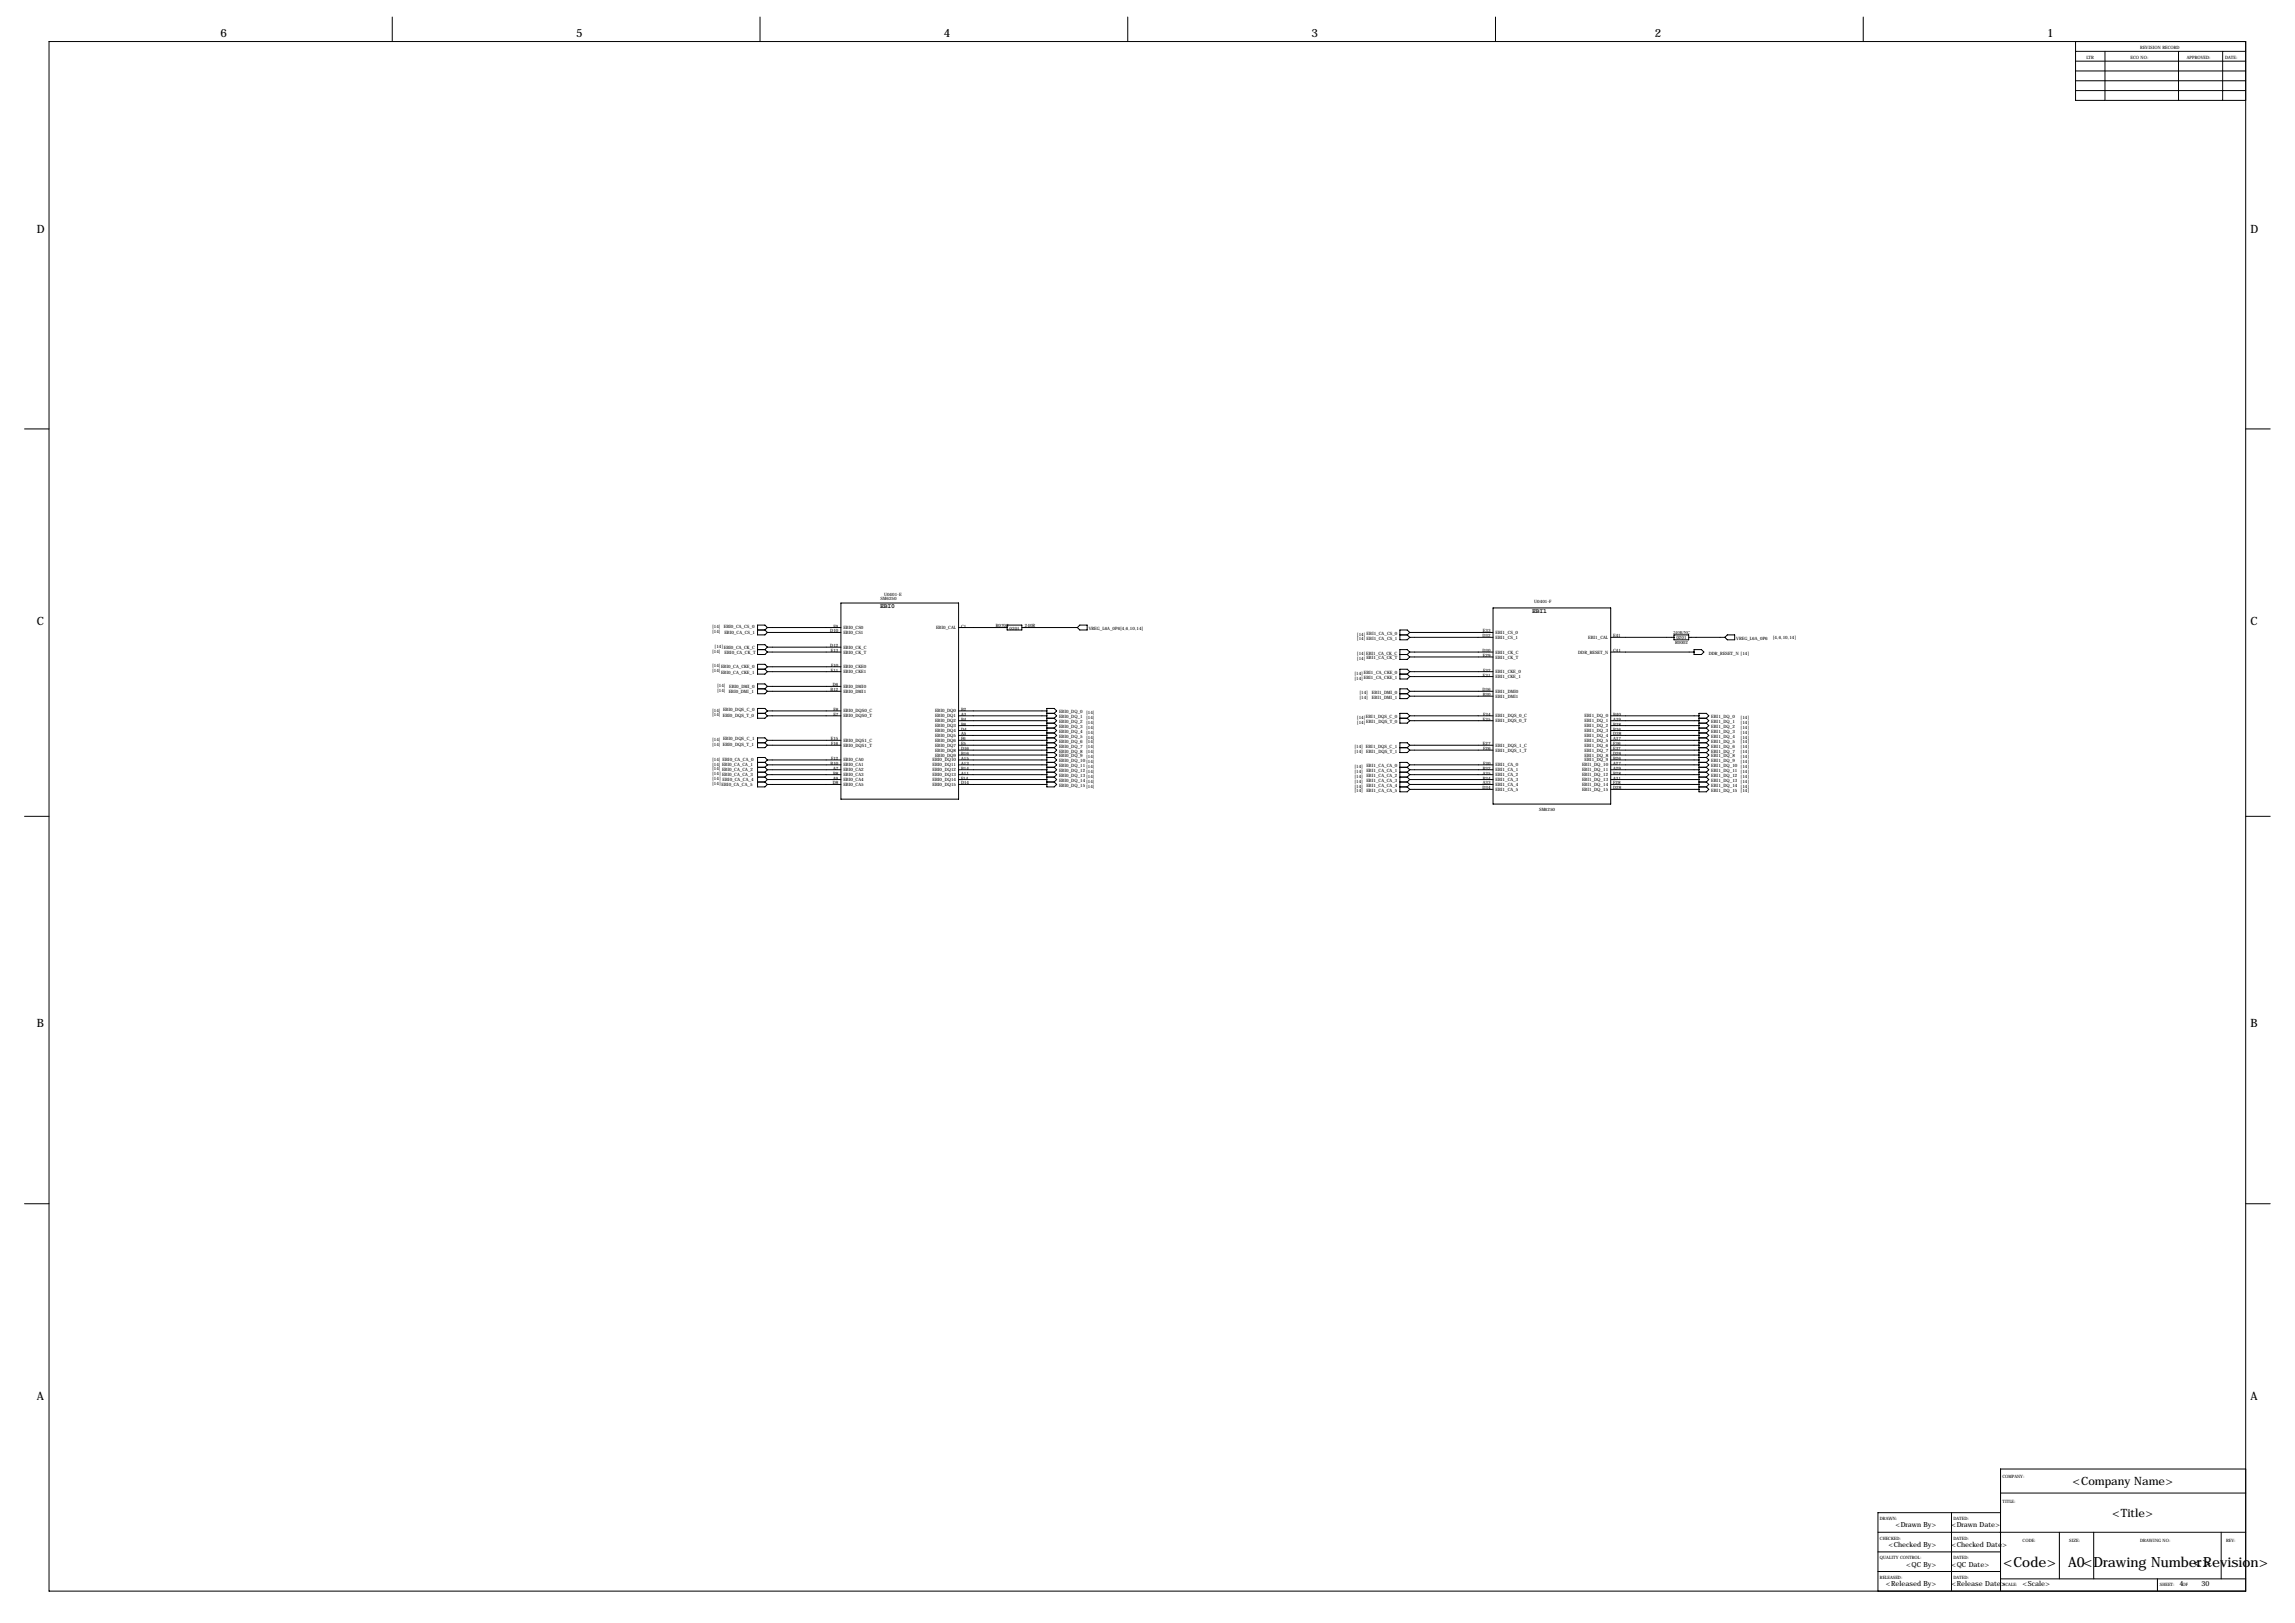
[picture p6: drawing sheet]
<svg xmlns="http://www.w3.org/2000/svg" width="1189mm" height="841mm" viewBox="0 0 1189 841" stroke-linecap="round" stroke-linejoin="round" font-family="sans-serif">
<defs><g id="words">
<g font-size="7.3">
<text x="1038" y="811">&lt;Code&gt;</text>
<text x="1071" y="811">A0&lt;Drawing Number&gt;</text>
<text x="1136" y="811">&lt;Revision&gt;</text>
</g>
<g font-size="5.9">
<text x="114" y="19">6</text>
<text x="298" y="19">5</text>
<text x="489" y="19">4</text>
<text x="679" y="19">3</text>
<text x="857" y="19">2</text>
<text x="1060" y="19">1</text>
<text x="19" y="121">D</text>
<text x="1166" y="121">D</text>
<text x="19" y="324">C</text>
<text x="1166" y="324">C</text>
<text x="19" y="532">B</text>
<text x="1166" y="532">B</text>
<text x="19" y="725">A</text>
<text x="1166" y="725">A</text>
<text x="1074" y="769">&lt;Company Name&gt;</text>
<text x="1094" y="786">&lt;Title&gt;</text>
</g>
<g font-size="3.6">
<text x="982" y="791">&lt;Drawn By&gt;</text>
<text x="1011" y="791">&lt;Drawn Date&gt;</text>
<text x="978" y="801">&lt;Checked By&gt;</text>
<text x="1011" y="801">&lt;Checked Date&gt;</text>
<text x="988" y="811">&lt;QC By&gt;</text>
<text x="1011" y="811">&lt;QC Date&gt;</text>
<text x="977" y="822">&lt;Released By&gt;</text>
<text x="1011" y="822">&lt;Release Date&gt;</text>
<text x="1048" y="822">&lt;Scale&gt;</text>
<text x="1129" y="822">4</text>
<text x="1140" y="822">30</text>
</g>
<g font-size="3.3">
<text x="456" y="315">EBI0</text>
<text x="794" y="317">EBI1</text>
</g>
<g font-size="2.3">
<text x="1109" y="25">REVISION RECORD</text>
<text x="1081" y="30">LTR</text>
<text x="1104" y="30">ECO NO:</text>
<text x="1133" y="30">APPROVED:</text>
<text x="1153" y="30">DATE:</text>
<text x="456" y="311">SM6250</text>
<text x="458" y="309">U0401-E</text>
<text x="795" y="312">U0401-F</text>
<text x="369" y="325">[14] EBI0_CA_CS_0</text>
<text x="369" y="328">[14]</text>
<text x="375" y="328">EBI0_CA_CS_1</text>
<text x="430" y="328">D10</text>
<text x="432" y="325">E9</text>
<text x="437" y="326">EBI0_CS0</text>
<text x="437" y="328">EBI0_CS1</text>
<text x="485" y="326">EBI0_CAL</text>
<text x="498" y="325">C1</text>
<text x="516" y="325">R0702</text>
<text x="523" y="326">0201</text>
<text x="531" y="325">240R</text>
<text x="564" y="326">VREG_L6A_0P6[4,6,10,14]</text>
<text x="703" y="329">[14] EBI1_CA_CS_0</text>
<text x="768" y="328">E33</text>
<text x="775" y="328">EBI1_CS_0</text>
<text x="867" y="328">240R/NC</text>
<text x="370" y="336">[14]EBI0_CA_CK_C</text>
<text x="430" y="335">D12</text>
<text x="703" y="332">[14] EBI1_CA_CS_1</text>
<text x="768" y="330">D32</text>
<text x="775" y="331">EBI1_CS_1</text>
<text x="823" y="331">EBI1_CAL</text>
<text x="836" y="330">E41</text>
<text x="868" y="333">R0002</text>
<text x="868" y="331">0201</text>
<text x="899" y="331">VREG_L6A_0P6</text>
<text x="918" y="331">[4,6,10,14]</text>
<text x="369" y="338">[14]</text>
<text x="375" y="339">EBI0_CA_CK_T</text>
<text x="430" y="338">E13</text>
<text x="437" y="336">EBI0_CK_C</text>
<text x="437" y="339">EBI0_CK_T</text>
<text x="703" y="339">[14]EBI1_CA_CK_C</text>
<text x="703" y="342">[14] EBI1_CA_CK_T</text>
<text x="768" y="338">D30</text>
<text x="768" y="340">E29</text>
<text x="775" y="339">EBI1_CK_C</text>
<text x="775" y="341">EBI1_CK_T</text>
<text x="818" y="339">DDR_RESET_N</text>
<text x="836" y="338">C41</text>
<text x="885" y="339">DDR_RESET_N [14]</text>
<text x="369" y="346">[14]EBI0_CA_CKE_0</text>
<text x="430" y="348">E11</text>
<text x="431" y="345">F10</text>
<text x="437" y="346">EBI0_CKE0</text>
<text x="768" y="348">F32</text>
<text x="369" y="348">[14]</text>
<text x="374" y="349">EBI0_CA_CKE_1</text>
<text x="437" y="349">EBI0_CKE1</text>
<text x="702" y="350">[14] EBI1_CA_CKE_0</text>
<text x="702" y="352">[14] EBI1_CA_CKE_1</text>
<text x="768" y="350">E31</text>
<text x="775" y="349">EBI1_CKE_0</text>
<text x="775" y="351">EBI1_CKE_1</text>
<text x="371" y="356">[14]</text>
<text x="371" y="358">[14] EBI0_DMI_1</text>
<text x="378" y="356">EBI0_DMI_0</text>
<text x="430" y="358">B12</text>
<text x="431" y="356">D6</text>
<text x="437" y="356">EBI0_DMI0</text>
<text x="437" y="359">EBI0_DMI1</text>
<text x="704" y="360">[14]</text>
<text x="711" y="359">EBI1_DMI_0</text>
<text x="768" y="358">D36</text>
<text x="775" y="359">EBI1_DMI0</text>
<text x="704" y="362">[14]</text>
<text x="711" y="362">EBI1_DMI_1</text>
<text x="768" y="361">B30</text>
<text x="775" y="361">EBI1_DMI1</text>
<text x="369" y="369">[14] EBI0_DQS_C_0</text>
<text x="369" y="371">[14] EBI0_DQS_T_0</text>
<text x="432" y="371">E7</text>
<text x="432" y="368">F8</text>
<text x="437" y="369">EBI0_DQS0_C</text>
<text x="437" y="372">EBI0_DQS0_T</text>
<text x="484" y="369">EBI0_DQ0</text>
<text x="484" y="372">EBI0_DQ1</text>
<text x="498" y="368">B2</text>
<text x="498" y="371">A3</text>
<text x="549" y="369">EBI0_DQ_0 [14]</text>
<text x="768" y="371">F34</text>
<text x="775" y="372">EBI1_DQS_0_C</text>
<text x="821" y="372">EBI1_DQ_0</text>
<text x="836" y="371">B40</text>
<text x="484" y="374">EBI0_DQ2</text>
<text x="484" y="377">EBI0_DQ3</text>
<text x="498" y="373">B4</text>
<text x="498" y="376">B6</text>
<text x="549" y="372">EBI0_DQ_1</text>
<text x="549" y="375">EBI0_DQ_2</text>
<text x="549" y="377">EBI0_DQ_3 [14]</text>
<text x="563" y="372">[14]</text>
<text x="563" y="375">[14]</text>
<text x="703" y="372">[14]EBI1_DQS_C_0</text>
<text x="703" y="375">[14]EBI1_DQS_T_0</text>
<text x="768" y="373">E35</text>
<text x="775" y="374">EBI1_DQS_0_T</text>
<text x="821" y="374">EBI1_DQ_1</text>
<text x="821" y="377">EBI1_DQ_2</text>
<text x="836" y="373">A39</text>
<text x="836" y="376">B38</text>
<text x="886" y="372">EBI1_DQ_0</text>
<text x="886" y="375">EBI1_DQ_1</text>
<text x="886" y="377">EBI1_DQ_2</text>
<text x="902" y="372">[14]</text>
<text x="902" y="375">[14]</text>
<text x="902" y="377">[14]</text>
<text x="369" y="384">[14] EBI0_DQS_C_1</text>
<text x="430" y="383">E15</text>
<text x="484" y="379">EBI0_DQ4</text>
<text x="484" y="382">EBI0_DQ5</text>
<text x="498" y="378">D4</text>
<text x="498" y="381">A5</text>
<text x="498" y="383">F6</text>
<text x="549" y="380">EBI0_DQ_4</text>
<text x="549" y="382">EBI0_DQ_5</text>
<text x="563" y="380">[14]</text>
<text x="563" y="383">[14]</text>
<text x="821" y="379">EBI1_DQ_3</text>
<text x="821" y="382">EBI1_DQ_4</text>
<text x="836" y="378">B36</text>
<text x="836" y="381">D38</text>
<text x="836" y="383">A37</text>
<text x="886" y="380">EBI1_DQ_3</text>
<text x="886" y="382">EBI1_DQ_4</text>
<text x="902" y="380">[14]</text>
<text x="902" y="383">[14]</text>
<text x="369" y="386">[14] EBI0_DQS_T_1</text>
<text x="431" y="386">F16</text>
<text x="437" y="384">EBI0_DQS1_C</text>
<text x="437" y="387">EBI0_DQS1_T</text>
<text x="484" y="384">EBI0_DQ6</text>
<text x="484" y="387">EBI0_DQ7</text>
<text x="484" y="389">EBI0_DQ8</text>
<text x="498" y="386">E5</text>
<text x="498" y="389">D16</text>
<text x="549" y="385">EBI0_DQ_6 [14]</text>
<text x="549" y="387">EBI0_DQ_7 [14]</text>
<text x="549" y="390">EBI0_DQ_8 [14]</text>
<text x="702" y="388">[14] EBI1_DQS_C_1</text>
<text x="768" y="386">E27</text>
<text x="768" y="389">F26</text>
<text x="775" y="387">EBI1_DQS_1_C</text>
<text x="775" y="389">EBI1_DQS_1_T</text>
<text x="821" y="384">EBI1_DQ_5</text>
<text x="821" y="387">EBI1_DQ_6</text>
<text x="821" y="389">EBI1_DQ_7</text>
<text x="836" y="386">F36</text>
<text x="836" y="389">E37</text>
<text x="886" y="385">EBI1_DQ_5</text>
<text x="886" y="387">EBI1_DQ_6</text>
<text x="886" y="390">EBI1_DQ_7</text>
<text x="902" y="385">[14]</text>
<text x="902" y="388">[14]</text>
<text x="369" y="394">[14] EBI0_CA_CA_0</text>
<text x="431" y="394">F12</text>
<text x="437" y="394">EBI0_CA0</text>
<text x="483" y="394">EBI0_DQ10</text>
<text x="484" y="392">EBI0_DQ9</text>
<text x="498" y="394">A15</text>
<text x="498" y="391">B16</text>
<text x="549" y="392">EBI0_DQ_9</text>
<text x="549" y="395">EBI0_DQ_10[14]</text>
<text x="563" y="393">[14]</text>
<text x="702" y="390">[14] EBI1_DQS_T_1</text>
<text x="821" y="392">EBI1_DQ_8</text>
<text x="821" y="394">EBI1_DQ_9</text>
<text x="836" y="391">D26</text>
<text x="836" y="394">B26</text>
<text x="886" y="392">EBI1_DQ_8</text>
<text x="886" y="395">EBI1_DQ_9</text>
<text x="902" y="390">[14]</text>
<text x="902" y="393">[14]</text>
<text x="902" y="395">[14]</text>
<text x="369" y="397">[14] EBI0_CA_CA_1</text>
<text x="369" y="399">[14] EBI0_CA_CA_2</text>
<text x="369" y="402">[14] EBI0_CA_CA_3</text>
<text x="430" y="396">B10</text>
<text x="432" y="399">A7</text>
<text x="432" y="401">B8</text>
<text x="437" y="397">EBI0_CA1</text>
<text x="437" y="400">EBI0_CA2</text>
<text x="483" y="397">EBI0_DQ11</text>
<text x="483" y="400">EBI0_DQ12</text>
<text x="498" y="396">A13</text>
<text x="498" y="399">B14</text>
<text x="498" y="401">A11</text>
<text x="549" y="397">EBI0_DQ_11 [14]</text>
<text x="549" y="400">EBI0_DQ_12[14]</text>
<text x="702" y="398">[14]</text>
<text x="702" y="400">[14]</text>
<text x="708" y="397">EBI1_CA_CA_0</text>
<text x="708" y="400">EBI1_CA_CA_1</text>
<text x="768" y="399">B32</text>
<text x="768" y="401">A35</text>
<text x="768" y="396">F30</text>
<text x="775" y="397">EBI1_CA_0</text>
<text x="775" y="400">EBI1_CA_1</text>
<text x="820" y="397">EBI1_DQ_10</text>
<text x="820" y="400">EBI1_DQ_11</text>
<text x="836" y="396">A27</text>
<text x="836" y="399">A29</text>
<text x="836" y="401">B28</text>
<text x="886" y="397">EBI1_DQ_10 [14]</text>
<text x="886" y="400">EBI1_DQ_11</text>
<text x="902" y="400">[14]</text>
<text x="369" y="404">[14] EBI0_CA_CA_4</text>
<text x="369" y="407">[14] EBI0_CA_CA_5</text>
<text x="431" y="406">D8</text>
<text x="432" y="404">A9</text>
<text x="437" y="402">EBI0_CA3</text>
<text x="437" y="405">EBI0_CA4</text>
<text x="437" y="407">EBI0_CA5</text>
<text x="483" y="402">EBI0_DQ13</text>
<text x="483" y="405">EBI0_DQ14</text>
<text x="483" y="407">EBI0_DQ15</text>
<text x="498" y="404">F14</text>
<text x="498" y="406">D14</text>
<text x="549" y="403">EBI0_DQ_13[14]</text>
<text x="549" y="405">EBI0_DQ_14[14]</text>
<text x="549" y="408">EBI0_DQ_15[14]</text>
<text x="702" y="403">[14]</text>
<text x="702" y="405">[14]</text>
<text x="702" y="408">[14]</text>
<text x="708" y="403">EBI1_CA_CA_2</text>
<text x="708" y="405">EBI1_CA_CA_3</text>
<text x="708" y="408">EBI1_CA_CA_4</text>
<text x="768" y="404">B34</text>
<text x="768" y="406">A33</text>
<text x="775" y="402">EBI1_CA_2</text>
<text x="775" y="405">EBI1_CA_3</text>
<text x="775" y="407">EBI1_CA_4</text>
<text x="820" y="402">EBI1_DQ_12</text>
<text x="820" y="405">EBI1_DQ_13</text>
<text x="820" y="407">EBI1_DQ_14</text>
<text x="836" y="404">A31</text>
<text x="836" y="406">F28</text>
<text x="886" y="403">EBI1_DQ_12 [14]</text>
<text x="886" y="405">EBI1_DQ_13 [14]</text>
<text x="886" y="408">EBI1_DQ_14 [14]</text>
<text x="702" y="410">[14]</text>
<text x="708" y="410">EBI1_CA_CA_5</text>
<text x="768" y="409">D34</text>
<text x="775" y="410">EBI1_CA_5</text>
<text x="820" y="410">EBI1_DQ_15</text>
<text x="836" y="409">D28</text>
<text x="886" y="410">EBI1_DQ_15 [14]</text>
<text x="797" y="420">SM6250</text>
<text x="1037" y="766">COMPANY:</text>
<text x="1037" y="778">TITLE:</text>
<text x="974" y="787">DRAWN:</text>
<text x="1012" y="787">DATED:</text>
<text x="974" y="797">CHECKED:</text>
<text x="1012" y="797">DATED:</text>
<text x="1048" y="799">CODE:</text>
<text x="1072" y="799">SIZE:</text>
<text x="1109" y="799">DRAWING NO:</text>
<text x="1153" y="799">REV:</text>
<text x="974" y="808">QUALITY CONTROL:</text>
<text x="1012" y="808">DATED:</text>
<text x="974" y="818">RELEASED:</text>
<text x="1012" y="818">DATED:</text>
<text x="1038" y="822">SCALE:</text>
<text x="1119" y="822">SHEET:</text>
<text x="1131" y="822">OF</text>
</g>
</g></defs>
<g fill="none" stroke="#000" stroke-width=".52">
<path d="M203 9v13M394 9v13M584 9v13M775 9v13M965 9v13M25 22h1138v802h-1138zM1075 22v30h88M1075 37h88M1075 27h88M1075 32h88M1090 27v25M1129 27v25"/>
<path d="M1151 27v25M1075 42h88M1075 47h88M13 222h12M1163 222h13M436 312h61v102h-61zM773 315h61v101h-61zM392 326h4M392 336h4M396 326l2 2M396 336l2 2M398 335h38"/>
<path d="M398 338h38M398 325h38M398 328h38M398 325l-2-1h-4v5h4l2-1M398 335l-2-1h-4v5h4l2-1M398 325l-2 1M398 335l-2 1M497 325h25M522 324h7v2h-7zM529 325h29M558 325l1-1h4v2h-4zM725 329h4"/>
<path d="M725 339h4M729 329l1 1M729 339l1 1M730 338h43M730 328h43M730 328l-1-2h-4v5h4l1-1M730 330h43M730 338l-1-2h-4v6h4l1-2M730 328l-1 1M730 338l-1 1M834 338h44M834 330h33"/>
<path d="M867 329h8v2h-8zM875 330h19M878 336h3l2 2-2 1h-3zM895 329h4v2h-4l-1-1zM392 347h4M392 357h4M396 347l2 1M396 357l2 1M398 345h38M398 348h38M398 356h38M398 358h38"/>
<path d="M398 345l-2-1h-4v5h4l2-1M398 356l-2-2h-4v5h4l2-1M398 345l-2 2M398 356l-2 1M725 349h4M725 359h4M729 349l1 1M729 359l1 2M730 348h43M730 358h43M730 350h43M730 340h43"/>
<path d="M730 348l-1-1h-4v5h4l1-2M730 358l-1-1h-4v5h4l1-1M730 348l-1 1M730 358l-1 1M392 369h4M396 369l2 2M398 368h38M398 371h38M398 368l-2-1h-4v5h4l2-1M398 368l-2 1M497 368h45M497 371h45"/>
<path d="M497 373h45M497 376h45M497 378h45M542 369h4M542 372h4M542 375h4M542 377h4M542 380h4M546 369l1-1-1-1h-4v41h4l1-2-1-1M546 369l1 2-1 1M546 372l1 1-1 2M546 375l1 1-1 1"/>
<path d="M546 377l1 1-1 2M546 380l1 1-1 1M725 372h4M729 372l1 1M730 371h43M730 373h43M730 361h43M730 371l-1-2h-4v6h4l1-2M730 371l-1 1M834 371h46M834 373h46M834 376h46"/>
<path d="M834 378h46M880 372h4M880 375h4M880 377h4M880 380h4M884 372l1-1-1-2h-4v41h4l1-1-1-1M884 372l1 1-1 2M884 375l1 1-1 1M884 377l1 1-1 2M884 380l1 1-1 1M392 385h4M392 395h4"/>
<path d="M392 397h4M392 400h4M396 385l2 1M396 395l2 1M396 397l2 2M396 400l2 1M398 394h38M398 396h38M398 399h38M398 383h38M398 386h38M398 383l-2-1h-4v5h4l2-1"/>
<path d="M398 394l-2-2h-4v16h4l2-2M398 383l-2 2M398 394l-2 1M398 396l-2 1M398 399l-2 1M497 394h45M497 396h45M497 399h45M497 383h45M497 386h45M497 381h45M497 389h45"/>
<path d="M497 391h45M542 382h4M542 385h4M542 387h4M542 390h4M542 392h4M542 395h4M542 397h4M542 400h4M546 382l1 1-1 2M546 385l1 1-1 1M546 387l1 2-1 1"/>
<path d="M546 390l1 1-1 1M546 392l1 2-1 1M546 395l1 1-1 1M546 397l1 2-1 1M546 400l1 1-1 2M725 387h4M725 397h4M725 400h4M729 387l1 2M729 397l1 2M729 400l1 1M730 396h43"/>
<path d="M730 399h43M730 386h43M730 389h43M730 386l-1-1h-4v5h4l1-1M730 396l-1-1h-4v15h4l1-1M730 386l-1 1M730 396l-1 1M730 399l-1 1M834 394h46M834 396h46M834 399h46M834 383h46"/>
<path d="M834 386h46M834 381h46M834 389h46M834 391h46M880 382h4M880 385h4M880 387h4M880 390h4M880 392h4M880 395h4M880 397h4M880 400h4"/>
<path d="M884 382l1 1-1 2M884 385l1 1-1 1M884 387l1 2-1 1M884 390l1 1-1 1M884 392l1 2-1 1M884 395l1 1-1 1M884 397l1 2-1 1M884 400l1 1-1 2M392 403h4M392 405h4M396 403l2 1M396 405l2 1"/>
<path d="M398 401h38M398 404h38M398 406h38M398 401l-2 2M398 404l-2 1M497 401h45M497 404h45M497 406h45M542 403h4M542 405h4M546 403l1 1-1 1M725 403h4"/>
<path d="M725 405h4M725 408h4M729 403l1 1M729 405l1 1M729 408l1 1M730 401h43M730 404h43M730 406h43M730 409h43M730 401l-1 2M730 404l-1 1M730 406l-1 2"/>
<path d="M834 401h46M834 404h46M834 406h46M834 409h46M880 403h4M880 405h4M880 408h4M884 403l1 1-1 1M884 405l1 1-1 2M13 423h12M1163 423h13M13 623h12"/>
<path d="M1163 623h13M1036 773h127M1163 761h-127v63M973 794h190M1011 784v40M1036 784h-63v40M1067 794v24M1085 794v24M1151 794v24M973 804h63M973 814h63M1036 818h127"/>
<path d="M1118 818v6"/>
</g>
<use href="#words"/>
</svg>
